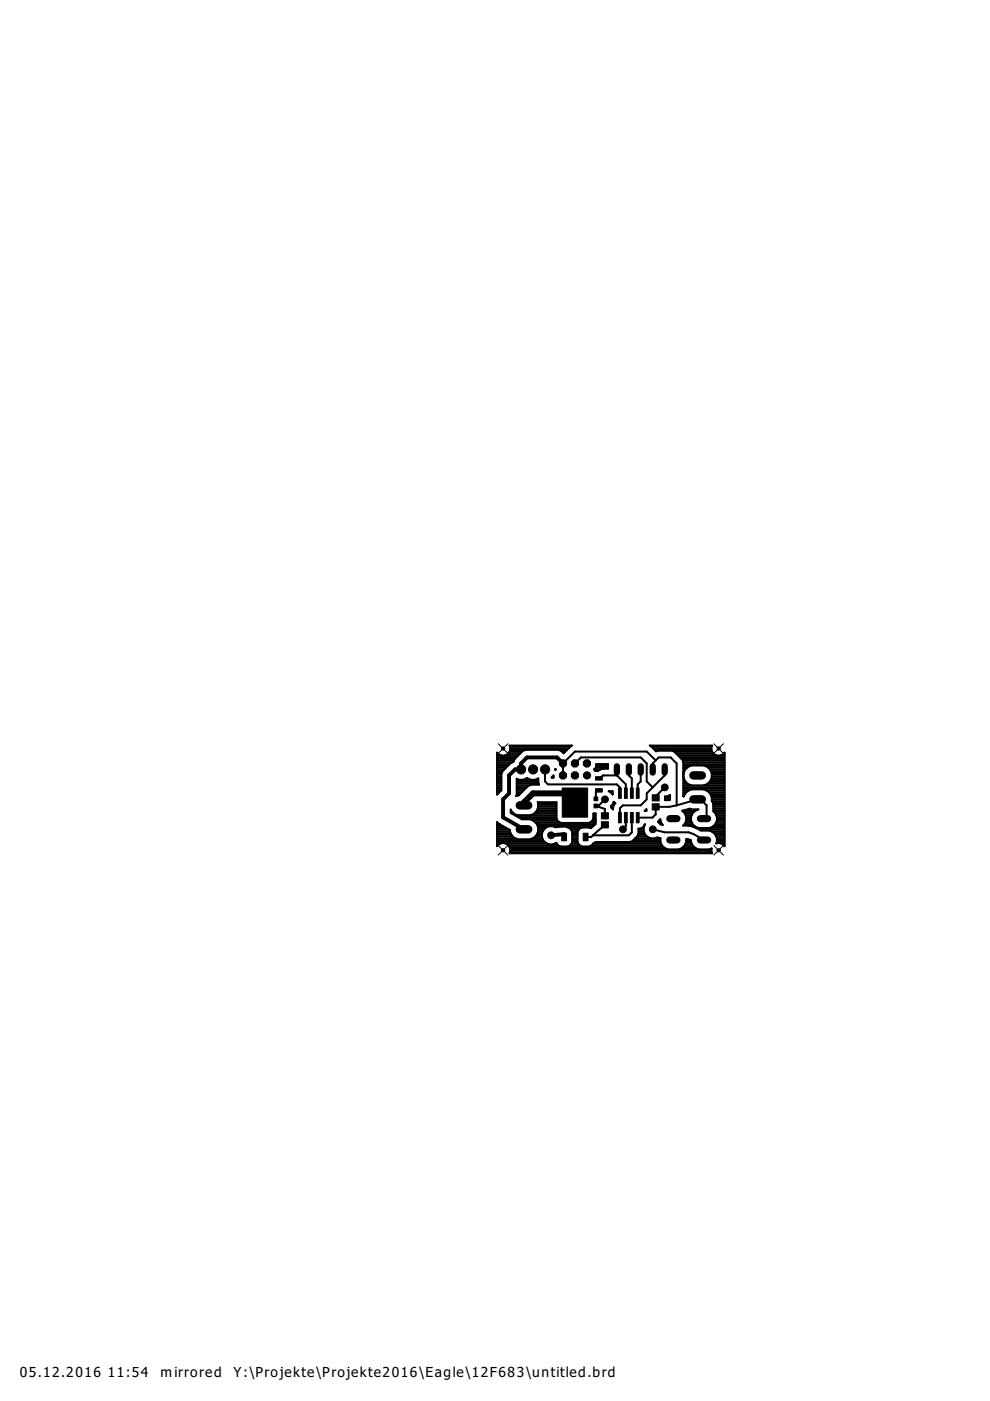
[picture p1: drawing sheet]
<svg xmlns="http://www.w3.org/2000/svg" width="210mm" height="297mm" viewBox="0 0 210 297" stroke-linecap="round" stroke-linejoin="round" font-family="sans-serif">
<defs><g id="words">
<g font-size="3.5">
<text x="4.2" y="291.8">05.12.2016</text>
<text x="22.9" y="291.8">11:54</text>
<text x="34" y="291.8">mirrored</text>
<text x="49.5" y="291.8">Y:\Projekte\Projekte2016\Eagle\12F683\untitled.brd</text>
</g>
</g></defs>
<g fill="#000" stroke="#000" stroke-width=".21">
<path d="M119.1 176.7h1v1.6h-1zM119.2 167.1h5.4v6.1h-5.4zM123.7 176.7h1v1.6h-1zM125.9 170.5h.8v.8h-.8zM125.9 169h.8v.8h-.8zM126.3 167.2h1.4v.7h-1.4zM126.3 164.7h1.4v.7h-1.4zM127.5 174.2h1.5v1.3h-1.5zM127.5 172.3h1.5v1.3h-1.5zM131.1 172.3h.6v2.2h-.6zM131.1 167.1h.6v2.2h-.6zM132.4 172.3h.6v2.2h-.6z"/>
<path d="M132.4 167.1h.6v2.2h-.6zM133.7 172.3h.6v2.2h-.6zM133.7 167.1h.6v2.2h-.6zM134.9 172.3h.6v2.2h-.6zM134.9 167.1h.6v2.2h-.6zM138.3 168.5h1.5v1.3h-1.5zM138.3 170.4h1.5v1.3h-1.5z"/>
</g>
<g fill="none" stroke="#000" stroke-width=".42">
<path d="M105.4 159.6a1.53 1.53 0 0 0 2 .5 1.53 1.53 0 0 0 .6-2h13.2l-1.7 1.6-.5-.5-.6-.2h-7l-.6 .2-1.7 1.8-.2 .5-.6 .3-1.7 1.7-.3 .6v3.5l-.9 .9zM105.4 159.8h.2M107.7 159.8h2.6M108 159.4h2.6M108.1 158.3h12.8M108.2 159h3.1M108.2 158.6h12.4M118.5 159h1.7M119.2 159.4h.6M138.1 158.3h12.8M138.5 158.6h12.3M138.8 159h12.1"/>
<path d="M143 159.4l1.7 1.7 .2 .5v7.3a2.67 2.67 0 0 1 1.7-1.5h2.6a2.15 2.15 0 0 1 1.7 2.4l.3 .7v1.5a2 2 0 0 1 .8 2 2 2 0 0 1-1.6 1.6h-2.3a2.02 2.02 0 0 1-1.6-2 2.02 2.02 0 0 1 1.6-2h-1.5l-.4-.2-1.5 .5a1.99 1.99 0 0 1 .1 3.1h1.4M143 159.4h8M143.4 159.8h7.9M150.8 159a1.55 1.55 0 0 0 1.2 1.2 1.55 1.55 0 0 0 1.6-.6v19.8a1.45 1.45 0 0 0-1.8-.6l.2-.3M150.8 159l.2-.9h-13.2l1.3 1.2 .3-.1h3.1l.5 .2M153.4 159.8h.2M105.4 166.5h.9M105.4 177.8h3.9M105.4 174.8h.5M105.4 178.5h10.1M105.4 162h2.6M105.4 179.3h.1"/>
<path d="M105.4 178.9h.7M105.4 178.1h9.7M105.4 177.4h3.4M105.4 177h3M105.4 176.6h2.8M105.4 176.3h2.7M105.4 175.9h2.5M105.4 175.5h1.9M105.4 175.1h1.2M105.4 174.4h.1M105.4 168.4h.1M105.4 168h.4"/>
<path d="M105.4 167.6h.8M105.4 167.3h.9M105.4 166.9h.9M105.4 166.1h.9M105.4 165.8h.9M105.4 165.4h.9M105.4 165h.9M105.4 164.7h.9M105.4 164.3h.9M105.4 163.9h1M105.4 163.5h1.1M105.4 163.2h1.5"/>
<path d="M105.4 162.8h1.9M105.4 162.4h2.3M105.4 161.6h3.2M105.4 161.3h3.6M105.4 160.9h3.7M105.4 160.5h4.1M105.4 160.1h.8M105.4 174.4v5a1.52 1.52 0 0 1 2-.5 1.52 1.52 0 0 1 .6 2h43l-.2-.3 .1-.7-.5 .2h-2.3l-.7-.3-.6-.6-.3-.7M105.4 174.4l.5 .4M105.9 174.8l2.2 1.2v.3M107.1 160.1h2.8M107.3 178.9h8.8"/>
<path d="M107.8 179.3h10.6M108 179.6h32.7M108.1 176.3l.3 .7 .6 .6 .8 .3h2.6l.8-.3 .6-.6 .3-.7M108.3 172.1h.3M108.3 171.8h.1M108.6 172.5h.4M109.2 172.9h8.8M109.5 168.8h.1M109.6 166.5h2.7M109.6 165.1a2.21 2.21 0 0 0 2.2-.1l.8 .3h.9l.6-.3v1l.2 .4h-1.7l-.6 .2-2 2-.5 .2zM109.6 168.4h.6M109.6 168h1"/>
<path d="M109.6 167.6h1.4M109.6 167.3h1.7M109.6 166.9h2.1M109.6 166.1h4.6M109.6 165.8h4.5M109.6 165.4h4.5M109.9 173.2h8.1M110.5 173.6h7.5M111.6 165h.2M112.9 177.8h2.1M113.1 174h5.1M113.2 172.6a2.07 2.07 0 0 0 .8-2.5h4v3.4l.2 .4 .8 .6h5.8l.8-.6 .2-.4v-1h.5v2.2l-1 .9-.4-.1h-1.5l-.4 .1-.6 .8v2.1"/>
<path d="M113.2 172.6l-.8 .3h-2.6l-.8-.3-.7-1v.8l2.4 1.3h1.7a2.17 2.17 0 0 1 1.7 2.6M113.2 172.5h4.8M113.5 177.4h1.4M113.5 174.4h5.2M113.6 172.1h4.4M113.8 177h1.1M113.8 174.8h12.4M113.9 171.8h4.1M114 176.6h.9M114 175.1h11.8M114 171.4h4M114.1 170.3h3.9"/>
<path d="M114.1 176.3h1M114.1 175.9h1.2M114.1 175.5h1.6M114.1 171h3.9M114.1 170.6h3.9M115.5 163.1v2.6l.7 .6h14.6l.6 .6v1.3M115.7 175.5l.7-.3h.8l.5 .2 2.2-.2a1.96 1.96 0 0 1 1.4 1.2v2.1l-.5 .8-.4 .2h-1.5l-.5-.2-.4-.6a1.96 1.96 0 0 1-2.8-.5 1.96 1.96 0 0 1 .5-2.7zM117 164.8l.4-.4v.5zM117.1 164.7h.3M117.6 178.9h.4M117.7 163v.2zM117.7 163.2h.1"/>
<path d="M120.6 175.5h2.7M120.8 179.3h2.1M121.1 175.9h1.6M121.2 178.9h1.4M121.3 176.3h1.2M121.3 177.8h1.1M121.3 178.5h1.1M121.3 178.1h1.1M121.3 177.4h1.1M121.3 177h1.1M121.3 176.6h1.1M121.9 161.9l1.3-1.3h12.6l1.3 1.3v3.8l1.3 1.2"/>
<path d="M125.1 175.5h.3M125.1 174.4h1.2M125.4 179.3h15M125.6 174h.7M125.7 177.1l-.4 .4h-1.1M125.7 178.9h14.5M125.8 173.6h.5M125.8 173.2h.5M125.8 172.9h.5M125.8 172.5h.5M126 163.1l.4-.4v-.7h2.5v1h-1.3l-.3 .2M126 163.1l.2 .4h.6l.5-.3"/>
<path d="M126 163.2h1.3M126.3 162.8h2.6M126.4 162.4h2.5M127 167.6l-.7 .3v1.5M128.2 169.5l-1.3 1.4h-.6l1.9 .6v1.5M128.2 174.9l-2.5 2.2M129.1 167.7h.8v.7zM129.5 168h.4M129.6 171h.4M129.8 171.4h.2M129.8 170.6h.4M129.9 168.4h.1"/>
<path d="M130 170.3h.4M130.4 170.3l-.3-.3-.6 .9 .2 .3M130.4 170.3h.1M130.5 170.3l-.5 .8v.5l-.4-.5M130.8 164.4l1.9 1.9v1.9M130.8 163.1v1.3M130.8 164.4h-2.9l-.9 .6M132.7 173.4v1.8l-.6 .6M133.3 163.1v1.3l.7 .6v3.2M133.7 178.5h6.3M134 173.4v3.1l-.7 .6h-7.6M134.3 178.1h5.7"/>
<path d="M134.7 177.8h5.3M135.1 177.4h2.1M135.3 177h1.5M135.4 176.6h1.2M135.4 176.3h1.1M135.4 175.9h1.1M135.8 163.1v2.6l-.6 .6v1.9M136.2 175.5h.3M136.5 175.2l.2-.4a1.96 1.96 0 0 0 1.3 3M136.5 175.2l-.3 .3-.8 .2v1.1a3.9 3.9 0 0 1-1.8 1.7h-7.3l-.5 .3-.4 .5-.5 .2h-1.5l-.4-.2-.6-.8M136.6 175.1h.1M136.7 171.9l.4-.3v.3z"/>
<path d="M136.9 171.8h.2M138.4 163.1v-1.2l1.3-1.3h2.5l1.3 1.3v8.9M138.4 175.8l2.5 .7h5.1l1 .3 2.3 1.3M138.8 177.8l.5-.3 .7 .2v.8M139 161.2l-1.9-1.9h-15.2l-2.5 2.6v2.5M139.5 174.2l.5-.5 .3 1 .2 .2-.5-.1zM139.7 174.4h.5M139.7 174h.3M140 178.5l.3 .7 .6 .6 .7 .3h2.3l.8-.3 .5-.6 .3-.7M140 174.8h.1M140 174.8h.4M140.9 166.9l-1.9 1.9v.4"/>
<path d="M140.9 163.1v1.3l-3.8 3.8v1.3l-1.3 1.3h-3.7l-.7 .6v2M141 168.9l1-.3v1l-1 .1zM141 169.5h1M141 169.1h1M141.6 168.8h.4M143.5 170.8l-1.6 .3h-2.9v1.6l-.7 .7h-3.1M143.5 170.8l4.4-1.3h.6l1.3 1.3v2.2l-.5 .6M143.8 160.1h8.1M144.1 160.5h9.5M144.5 160.9h9.1M144.8 161.3h8.8M144.8 179.6h2.4"/>
<path d="M144.9 166.5h8.7M144.9 162h8.7M144.9 172.1h2.2M144.9 168.8h.1M144.9 168.4h.3M144.9 168h.6M144.9 167.6h1.1M144.9 167.3h8.7M144.9 166.9h8.7M144.9 166.1h.9M144.9 165.8h.5M144.9 165.4h.2"/>
<path d="M144.9 165h.1M144.9 164.7h.1M144.9 164.3h.1M144.9 163.9h.1M144.9 163.5h.2M144.9 163.2h.4M144.9 162.8h.8M144.9 162.4h1.4M144.9 161.6h8.7M145.1 174.8h1.8M145.1 171.8h2.6M145.2 179.3h1.7"/>
<path d="M145.2 172.5h1.6M145.3 174.4h1.4M145.4 178.9h1.3M145.4 172.9h1.2M145.5 174h1M145.5 178.5h1M145.5 178.1h.9M145.5 173.6h1M145.5 173.2h1M146.2 175l.3 .2M146.3 175h.1M146.4 178.1l.1 .4"/>
<path d="M146.4 178.1l-.9-.2v.6M146.5 175.1h.8M146.5 175.2l1.2 .4 .9 .5h1.8l.8 .3 .5 .6M146.6 166.5a2.15 2.15 0 0 1-1.7-2.1 2.15 2.15 0 0 1 1.7-2.1h2.6a2.15 2.15 0 0 1 1.8 2.1 2.15 2.15 0 0 1-1.8 2.1M147.6 175.5h.4M148.2 175.9h5.4M149.5 162.4h4.1M149.9 167.6h3.7M150.1 166.1h3.5M150.2 162.8h3.4M150.3 168h3.3M150.4 165.8h3.2"/>
<path d="M150.5 175.5h3.1M150.5 163.2h3.1M150.6 168.4h3M150.7 165.4h2.9M150.7 163.5h2.9M150.7 176.3h2.9M150.8 168.8h2.8M150.9 165h2.7M150.9 163.9h2.7M150.9 169.5h2.7M150.9 169.1h2.7M150.9 164.7h2.7"/>
<path d="M150.9 164.3h2.7M151 169.9h2.6M151.2 170.3h2.4M151.2 171.8h2.4M151.2 171.4h2.4M151.2 171h2.4M151.2 170.6h2.4M151.3 175.1h2.3M151.4 176.6h2.2M151.4 172.1h2.2M151.6 174.8h2M151.7 177l.3 .7v.8"/>
<path d="M151.7 177h1.9M151.7 172.5h1.9M151.8 174.4h1.8M151.9 177.4h1.7M151.9 172.9h1.7M152 177.8h1.6M152 178.5h1.6M152 178.1h1.6M152 174h1.6M152 173.6h1.6M152 173.2h1.6M152.8 160.1h.8"/>
<path d="M153 178.9h.6M153.5 179.3h.1M108.1 180.7h42.8M108.2 180.4h42.6M108.2 180h33.2M144.1 180h3.8M150.6 180h.2"/>
</g>
<path d="M116.8 177.1l2.8-.3v.7M119.4 161.9l-1.3-1.3h-6.4l-1.2 1.3v1.2h-1.3l-1.3 1.3v3.8l-1.2 1.3v3.8l4.4 2.5" fill="none" stroke="#000" stroke-width=".83"/>
<path d="M121.9 170.2l-1.3-.7-1.2-1.3h-6.4l-1.9 1.9v.7M140.9 162.5v1.3" fill="none" stroke="#000" stroke-width="1.3"/>
<circle cx="140.9" cy="163.1" r=".4" fill="#fff" stroke="#000" stroke-width=".21"/>
<path d="M138.4 162.5v1.3" fill="none" stroke="#000" stroke-width="1.3"/>
<circle cx="138.4" cy="163.1" r=".4" fill="#fff" stroke="#000" stroke-width=".21"/>
<path d="M135.8 162.5v1.3" fill="none" stroke="#000" stroke-width="1.3"/>
<circle cx="135.9" cy="163.1" r=".4" fill="#fff" stroke="#000" stroke-width=".21"/>
<path d="M133.3 162.5v1.3" fill="none" stroke="#000" stroke-width="1.3"/>
<circle cx="133.3" cy="163.1" r=".4" fill="#fff" stroke="#000" stroke-width=".21"/>
<path d="M130.8 162.5v1.3" fill="none" stroke="#000" stroke-width="1.3"/>
<circle cx="130.8" cy="163.1" r=".4" fill="#fff" stroke="#000" stroke-width=".21"/>
<path d="M142 173.6h1.5" fill="none" stroke="#000" stroke-width="1.5"/>
<circle cx="142.8" cy="173.6" r=".51" fill="#fff" stroke="#000" stroke-width=".21"/>
<path d="M142 178.1h1.5" fill="none" stroke="#000" stroke-width="1.5"/>
<circle cx="142.8" cy="178.1" r=".51" fill="#fff" stroke="#000" stroke-width=".21"/>
<path d="M148.5 173.6h1.5" fill="none" stroke="#000" stroke-width="1.5"/>
<circle cx="149.3" cy="173.6" r=".51" fill="#fff" stroke="#000" stroke-width=".21"/>
<path d="M148.5 178.1h1.5" fill="none" stroke="#000" stroke-width="1.5"/>
<circle cx="149.3" cy="178.1" r=".51" fill="#fff" stroke="#000" stroke-width=".21"/>
<path d="M147 164.4h1.8" fill="none" stroke="#000" stroke-width="1.8"/>
<circle cx="147.9" cy="164.4" r=".59" fill="#fff" stroke="#000" stroke-width=".21"/>
<path d="M147 169.5h1.8" fill="none" stroke="#000" stroke-width="1.8"/>
<circle cx="147.9" cy="169.5" r=".59" fill="#fff" stroke="#000" stroke-width=".21"/>
<path d="M110.2 175.8h1.8" fill="none" stroke="#000" stroke-width="1.8"/>
<circle cx="111.1" cy="175.8" r=".59" fill="#fff" stroke="#000" stroke-width=".21"/>
<path d="M110.2 170.8h1.8" fill="none" stroke="#000" stroke-width="1.8"/>
<circle cx="111.1" cy="170.8" r=".59" fill="#fff" stroke="#000" stroke-width=".21"/>
<circle cx="110.5" cy="163.1" r=".97" fill="#000" stroke="#000" stroke-width=".21"/>
<circle cx="110.5" cy="163.1" r=".51" fill="#fff" stroke="#000" stroke-width=".21"/>
<circle cx="113" cy="163.1" r=".97" fill="#000" stroke="#000" stroke-width=".21"/>
<circle cx="113" cy="163.1" r=".51" fill="#fff" stroke="#000" stroke-width=".21"/>
<circle cx="115.6" cy="163.1" r=".97" fill="#000" stroke="#000" stroke-width=".21"/>
<circle cx="115.6" cy="163.1" r=".51" fill="#fff" stroke="#000" stroke-width=".21"/>
<circle cx="124.5" cy="164.4" r=".76" fill="#000" stroke="#000" stroke-width=".21"/>
<circle cx="124.5" cy="164.4" r=".51" fill="#fff" stroke="#000" stroke-width=".21"/>
<circle cx="121.9" cy="164.4" r=".83" fill="#000" stroke="#000" stroke-width=".21"/>
<circle cx="121.9" cy="164.4" r=".51" fill="#fff" stroke="#000" stroke-width=".21"/>
<circle cx="119.4" cy="164.4" r=".83" fill="#000" stroke="#000" stroke-width=".21"/>
<circle cx="119.4" cy="164.4" r=".51" fill="#fff" stroke="#000" stroke-width=".21"/>
<circle cx="124.4" cy="161.9" r=".83" fill="#000" stroke="#000" stroke-width=".21"/>
<circle cx="124.5" cy="161.9" r=".51" fill="#fff" stroke="#000" stroke-width=".21"/>
<circle cx="121.9" cy="161.9" r=".83" fill="#000" stroke="#000" stroke-width=".21"/>
<circle cx="121.9" cy="161.9" r=".51" fill="#fff" stroke="#000" stroke-width=".21"/>
<circle cx="119.4" cy="161.9" r=".83" fill="#000" stroke="#000" stroke-width=".21"/>
<circle cx="119.4" cy="161.9" r=".51" fill="#fff" stroke="#000" stroke-width=".21"/>
<circle cx="140.9" cy="166.9" r=".72" fill="#000" stroke="#000" stroke-width=".21"/>
<circle cx="140.9" cy="166.9" r=".4" fill="#fff" stroke="#000" stroke-width=".21"/>
<circle cx="128.3" cy="169.5" r=".72" fill="#000" stroke="#000" stroke-width=".21"/>
<circle cx="128.3" cy="169.5" r=".4" fill="#fff" stroke="#000" stroke-width=".21"/>
<circle cx="116.8" cy="177.1" r=".72" fill="#000" stroke="#000" stroke-width=".21"/>
<circle cx="116.8" cy="177.1" r=".4" fill="#fff" stroke="#000" stroke-width=".21"/>
<circle cx="138.4" cy="175.8" r=".72" fill="#000" stroke="#000" stroke-width=".21"/>
<circle cx="138.4" cy="175.8" r=".4" fill="#fff" stroke="#000" stroke-width=".21"/>
<circle cx="132.1" cy="175.8" r=".72" fill="#000" stroke="#000" stroke-width=".21"/>
<circle cx="132.1" cy="175.8" r=".4" fill="#fff" stroke="#000" stroke-width=".21"/>
<path d="M105.6 157.7l2.1 2M107.7 157.7l-2.1 2M151.3 157.7l2.1 2M153.4 157.7l-2.1 2M105.6 179.3l2.1 2M107.7 179.3l-2.1 2M151.3 179.3l2.1 2M153.4 179.3l-2.1 2" fill="none" stroke="#000" stroke-width=".21"/>
<g fill="#000" stroke="#000" stroke-width=".21">
<path d="M106.4 158.5a.35 .35 0 0 1 .4-.1 .35 .35 0 0 1 .2 .3l-.3 .2-.2-.2 .2-.2 .3 .2a.35 .35 0 0 1-.4 .3 .35 .35 0 0 1-.2-.5z" fill-rule="evenodd"/>
<path d="M152.2 158.4a.36 .36 0 0 1 .5 .3l-.3 .2-.2-.2 .2-.2 .3 .2a.35 .35 0 0 1-.5 .3 .35 .35 0 0 1 0-.6z" fill-rule="evenodd"/>
<path d="M110.1 162.7a.55 .55 0 0 1 .6-.1 .55 .55 0 0 1 .3 .5h-.4l-.1 .2-.2-.2 .1-.1 .6 .1a.55 .55 0 0 1-.8 .5 .55 .55 0 0 1-.1-.9z" fill-rule="evenodd"/>
<path d="M110.7 175.3a.65 .65 0 0 1 .7-.1 .65 .65 0 0 1 .4 .6h-.5l-.2 .2-.1-.2 .1-.1 .7 .1a.65 .65 0 0 1-1 .6 .65 .65 0 0 1-.1-1.1z" fill-rule="evenodd"/>
<path d="M110.7 170.2a.67 .67 0 0 1 1.1 .6h-.5l-.2 .1-.1-.1 .1-.2 .7 .2a.65 .65 0 0 1-1 .5 .65 .65 0 0 1-.1-1.1z" fill-rule="evenodd"/>
<path d="M112.7 162.7a.55 .55 0 0 1 .5-.1 .55 .55 0 0 1 .4 .5h-.4l-.1 .2-.2-.2 .1-.1 .6 .1a.55 .55 0 0 1-.8 .5 .55 .55 0 0 1-.1-.9z" fill-rule="evenodd"/>
<path d="M115.2 162.7a.55 .55 0 0 1 .6-.1 .55 .55 0 0 1 .3 .5h-.4l-.1 .2-.2-.2 .1-.1 .6 .1a.55 .55 0 0 1-.8 .5 .55 .55 0 0 1-.1-.9z" fill-rule="evenodd"/>
<path d="M116.6 176.7a.44 .44 0 0 1 .7 .4l-.5 .1-.1-.1 .1-.1 .5 .1a.45 .45 0 0 1-.7 .4 .45 .45 0 0 1 0-.8z" fill-rule="evenodd"/>
<path d="M119 164a.56 .56 0 0 1 .6-.1 .56 .56 0 0 1 .3 .5l-.7 .1 .1-.2 .6 .1a.56 .56 0 0 1-.8 .5 .56 .56 0 0 1-.1-.9z" fill-rule="evenodd"/>
<path d="M119 161.4a.56 .56 0 0 1 .6 0 .56 .56 0 0 1 .3 .5h-.7l.1-.2 .6 .2a.56 .56 0 0 1-.8 .5 .56 .56 0 0 1-.1-1z" fill-rule="evenodd"/>
<path d="M121.5 164a.56 .56 0 0 1 .6-.1 .56 .56 0 0 1 .3 .5l-.6 .1 .1-.2 .5 .1a.56 .56 0 0 1-.7 .5 .56 .56 0 0 1-.2-.9z" fill-rule="evenodd"/>
<path d="M121.5 161.4a.56 .56 0 0 1 .6 0 .56 .56 0 0 1 .3 .5h-.6l.1-.2 .5 .2a.56 .56 0 0 1-.7 .5 .56 .56 0 0 1-.2-1z" fill-rule="evenodd"/>
<path d="M124.1 164a.56 .56 0 0 1 .6-.1 .56 .56 0 0 1 .3 .5l-.7 .1 .1-.2 .6 .1a.56 .56 0 0 1-.8 .5 .56 .56 0 0 1-.1-.9z" fill-rule="evenodd"/>
<path d="M124.1 161.4a.56 .56 0 0 1 .6 0 .56 .56 0 0 1 .3 .5h-.7l.1-.2 .6 .2a.56 .56 0 0 1-.8 .5 .56 .56 0 0 1-.1-1z" fill-rule="evenodd"/>
<path d="M127.8 169.3a.45 .45 0 0 1 .6-.2 .45 .45 0 0 1 .3 .4l-.5 .1-.1-.1 .1-.2 .5 .2a.45 .45 0 0 1-.6 .4 .45 .45 0 0 1-.3-.6z" fill-rule="evenodd"/>
<path d="M130.4 162.9a.45 .45 0 0 1 .5-.2 .45 .45 0 0 1 .3 .4l-.4 .2-.2-.2 .2-.1 .4 .1a.45 .45 0 0 1-.5 .5 .45 .45 0 0 1-.3-.7z" fill-rule="evenodd"/>
<path d="M131.7 175.6a.45 .45 0 0 1 .5-.2 .45 .45 0 0 1 .3 .4l-.4 .2-.2-.2 .2-.1 .4 .1a.45 .45 0 0 1-.6 .5 .45 .45 0 0 1-.2-.7z" fill-rule="evenodd"/>
<path d="M132.9 162.9a.45 .45 0 0 1 .5-.2 .45 .45 0 0 1 .4 .4l-.5 .2-.1-.2 .1-.1 .5 .1a.45 .45 0 0 1-.6 .5 .45 .45 0 0 1-.3-.7z" fill-rule="evenodd"/>
<path d="M135.5 162.9a.45 .45 0 0 1 .5-.2 .45 .45 0 0 1 .3 .4l-.5 .2-.1-.2 .1-.1 .5 .1a.45 .45 0 0 1-.5 .5 .45 .45 0 0 1-.3-.7z" fill-rule="evenodd"/>
<path d="M138 162.9a.45 .45 0 0 1 .5-.2 .45 .45 0 0 1 .4 .4h-.4l-.1 .2-.2-.2 .2-.1 .5 .1a.45 .45 0 0 1-.6 .5 .45 .45 0 0 1-.3-.7z" fill-rule="evenodd"/>
<path d="M138 175.6a.45 .45 0 0 1 .5-.2 .45 .45 0 0 1 .4 .4l-.5 .2-.2-.2 .2-.1 .5 .1a.45 .45 0 0 1-.6 .5 .45 .45 0 0 1-.3-.7z" fill-rule="evenodd"/>
<path d="M140.5 162.9a.45 .45 0 0 1 .6-.2 .45 .45 0 0 1 .3 .4h-.3l-.2 .2-.1-.2 .1-.1 .5 .1a.45 .45 0 0 1-.6 .5 .45 .45 0 0 1-.3-.7z" fill-rule="evenodd"/>
<path d="M140.5 166.7a.45 .45 0 0 1 .6-.2 .45 .45 0 0 1 .3 .4l-.5 .2-.1-.2 .1-.1 .5 .1a.45 .45 0 0 1-.6 .5 .45 .45 0 0 1-.3-.7z" fill-rule="evenodd"/>
<path d="M142.4 173.1a.56 .56 0 0 1 .6 0 .56 .56 0 0 1 .3 .5h-.7l.1-.2 .6 .2a.56 .56 0 0 1-.8 .5 .56 .56 0 0 1-.1-1z" fill-rule="evenodd"/>
<path d="M142.4 177.7a.56 .56 0 0 1 .6-.1 .56 .56 0 0 1 .3 .5l-.6 .1-.1-.2 .7 .1a.56 .56 0 0 1-.8 .5 .56 .56 0 0 1-.1-.9z" fill-rule="evenodd"/>
<path d="M147.5 163.9a.65 .65 0 0 1 .7-.1 .65 .65 0 0 1 .4 .6h-.5l-.1 .1-.2-.1 .1-.1 .7 .1a.65 .65 0 0 1-.9 .6 .65 .65 0 0 1-.2-1.1z" fill-rule="evenodd"/>
<path d="M147.5 169a.67 .67 0 0 1 1.1 .5h-.5l-.1 .1-.2-.1 .1-.2 .2 .2h.5a.65 .65 0 0 1-1 .6 .65 .65 0 0 1-.1-1.1z" fill-rule="evenodd"/>
<path d="M148.9 173.1a.56 .56 0 0 1 .6 0 .56 .56 0 0 1 .3 .5h-.7l.1-.2 .6 .2a.56 .56 0 0 1-.8 .5 .56 .56 0 0 1-.1-1z" fill-rule="evenodd"/>
<path d="M148.9 177.7a.56 .56 0 0 1 .6-.1 .56 .56 0 0 1 .3 .5l-.6 .1-.1-.2 .7 .1a.56 .56 0 0 1-.8 .5 .56 .56 0 0 1-.1-.9z" fill-rule="evenodd"/>
<path d="M106.4 180.1a.35 .35 0 0 1 .4-.2 .35 .35 0 0 1 .2 .4l-.3 .1-.2-.1 .2-.2 .3 .2a.35 .35 0 0 1-.4 .3 .35 .35 0 0 1-.2-.5z" fill-rule="evenodd"/>
<path d="M152.2 180a.36 .36 0 0 1 .5 .3l-.3 .1-.2-.1 .2-.2 .3 .2a.35 .35 0 0 1-.5 .3 .35 .35 0 0 1 0-.6z" fill-rule="evenodd"/>
</g>
<use href="#words"/>
</svg>
